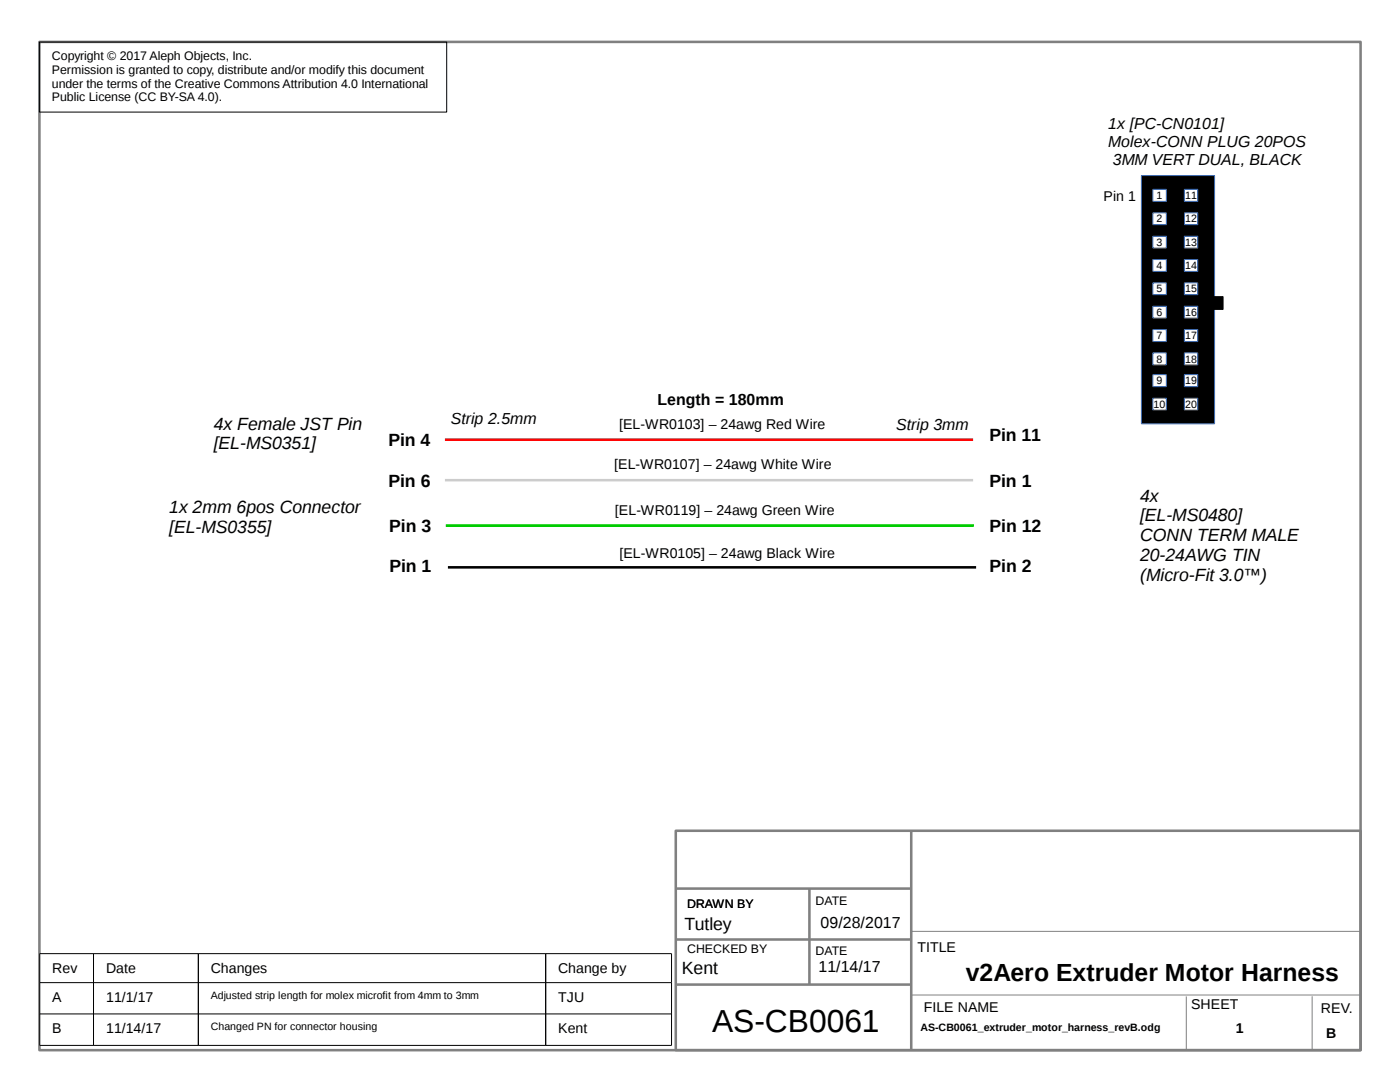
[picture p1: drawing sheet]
<svg xmlns="http://www.w3.org/2000/svg" width="279mm" height="216mm" viewBox="0 0 279 216" stroke-linecap="round" stroke-linejoin="round" font-family="sans-serif">
<defs><g id="words">
<text font-size="6.3" x="142.1" y="205.9">AS-CB0061</text>
<text font-size="4.9" x="192.8" y="195.7">v2Aero Extruder Motor Harness</text>
<g font-size="3.5">
<text x="42.7" y="85.8">4x Female JST Pin</text>
<text x="42.7" y="89.7">[EL-MS0351]</text>
<text x="77.5" y="89.1">Pin 4</text>
<text x="197.4" y="88.1">Pin 11</text>
<text x="77.5" y="97.1">Pin 6</text>
<text x="197.4" y="97.1">Pin 1</text>
<text x="227.5" y="100.1">4x</text>
<text x="33.8" y="102.4">1x 2mm 6pos Connector</text>
<text x="33.8" y="106.3">[EL-MS0355]</text>
<text x="77.7" y="106.1">Pin 3</text>
<text x="197.5" y="106.1">Pin 12</text>
<text x="227.5" y="104">[EL-MS0480]</text>
<text x="227.5" y="107.9">CONN TERM MALE</text>
<text x="227.5" y="111.9">20-24AWG TIN</text>
<text x="77.7" y="114.1">Pin 1</text>
<text x="197.5" y="114.1">Pin 2</text>
<text x="227.5" y="115.9">(Micro-Fit 3.0™)</text>
<text x="136.6" y="185.5">Tutley</text>
<text x="136.1" y="194.3">Kent</text>
</g>
<g font-size="3.2">
<text x="221.2" y="25.8">1x [PC-CN0101]</text>
<text x="221.2" y="29.4">Molex-CONN PLUG 20POS</text>
<text x="222.1" y="32.9">3MM VERT DUAL, BLACK</text>
<text x="131.2" y="80.8">Length = 180mm</text>
<text x="90" y="84.6">Strip 2.5mm</text>
<text x="178.9" y="85.8">Strip 3mm</text>
<text x="163.8" y="185.2">09/28/2017</text>
<text x="163.3" y="194">11/14/17</text>
</g>
<g font-size="2.8">
<text x="220.2" y="40.1">Pin 1</text>
<text x="123.5" y="85.6">[EL-WR0103] – 24awg Red Wire</text>
<text x="122.6" y="93.6">[EL-WR0107] – 24awg White Wire</text>
<text x="122.7" y="102.8">[EL-WR0119] – 24awg Green Wire</text>
<text x="123.6" y="111.3">[EL-WR0105] – 24awg Black Wire</text>
<text x="183.1" y="189.9">TITLE</text>
<text x="10.4" y="194.2">Rev</text>
<text x="21.2" y="194.2">Date</text>
<text x="42.1" y="194.2">Changes</text>
<text x="111.4" y="194.2">Change by</text>
<text x="10.4" y="200">A</text>
<text x="21.2" y="200">11/1/17</text>
<text x="111.4" y="200">TJU</text>
<text x="184.4" y="201.9">FILE NAME</text>
<text x="237.7" y="201.4">SHEET</text>
<text x="263.6" y="202.2">REV.</text>
<text x="10.4" y="206.2">B</text>
<text x="21.2" y="206.2">11/14/17</text>
<text x="111.4" y="206.2">Kent</text>
<text x="246.6" y="206.2">1</text>
<text x="264.7" y="207.2">B</text>
</g>
<g font-size="2.5">
<text x="10.4" y="12">Copyright © 2017 Aleph Objects, Inc.</text>
<text x="10.4" y="14.7">Permission is granted to copy, distribute and/or modify this document</text>
<text x="10.4" y="17.5">under the terms of the Creative Commons Attribution 4.0 International</text>
<text x="10.4" y="20.2">Public License (CC BY-SA 4.0).</text>
<text x="137.1" y="181.2">DRAWN BY</text>
<text x="162.8" y="180.6">DATE</text>
<text x="137.1" y="190.2">CHECKED BY</text>
<text x="162.8" y="190.6">DATE</text>
</g>
<g font-size="2.1">
<text x="230.8" y="39.7">1</text>
<text x="236.5" y="39.7">11</text>
<text x="230.8" y="44.4">2</text>
<text x="236.5" y="44.4">12</text>
<text x="230.8" y="49">3</text>
<text x="230.8" y="53.7">4</text>
<text x="236.5" y="49">13</text>
<text x="236.5" y="53.7">14</text>
<text x="230.8" y="58.3">5</text>
<text x="236.5" y="58.3">15</text>
<text x="230.8" y="63">6</text>
<text x="236.5" y="63">16</text>
<text x="230.8" y="67.7">7</text>
<text x="236.5" y="67.7">17</text>
<text x="230.8" y="72.4">8</text>
<text x="230.8" y="76.7">9</text>
<text x="236.5" y="72.4">18</text>
<text x="236.5" y="76.7">19</text>
<text x="230.2" y="81.4">10</text>
<text x="236.5" y="81.4">20</text>
<text x="42.1" y="199.3">Adjusted strip length for molex microfit from 4mm to 3mm</text>
<text x="42.1" y="205.5">Changed PN for connector housing</text>
<text x="183.7" y="205.7">AS-CB0061_extruder_motor_harness_revB.odg</text>
</g>
</g></defs>
<path d="M7.9 8.4h263.6v201.1h-263.6zM134.9 165.8h136.6v43.7h-136.6zM134.9 177.3h47M161.5 177.3v19.1M181.9 165.8v43.7M134.9 187.5h47M134.9 196.5h47" fill="none" stroke="#808080" stroke-width=".51"/>
<path d="M181.9 185.8h89.6M181.9 198.5h89.6M236.7 198.8v10.7M261.9 198.8v10.7" fill="none" stroke="#808080" stroke-width=".2"/>
<path d="M7.9 8.4h81.2v14h-81.2z" fill="none" stroke="#000" stroke-width=".2"/>
<path d="M227.8 35h14.6v49.6h-14.6z" fill-rule="evenodd" fill="#000"/>
<path d="M227.8 35h14.6v49.6h-14.6z" fill="none" stroke="#3465af" stroke-width=".2"/>
<path d="M230.1 37.8h2.7v2.4h-2.7z" fill-rule="evenodd" fill="#fff"/>
<path d="M230.1 37.8h2.7v2.4h-2.7z" fill="none" stroke="#3465af" stroke-width=".2"/>
<path d="M236.4 37.8h2.6v2.4h-2.6z" fill-rule="evenodd" fill="#fff"/>
<path d="M236.4 37.8h2.6v2.4h-2.6z" fill="none" stroke="#3465af" stroke-width=".2"/>
<path d="M230.1 42.5h2.7v2.3h-2.7z" fill-rule="evenodd" fill="#fff"/>
<path d="M230.1 42.5h2.7v2.3h-2.7z" fill="none" stroke="#3465af" stroke-width=".2"/>
<path d="M230.1 47.1h2.7v2.4h-2.7z" fill-rule="evenodd" fill="#fff"/>
<path d="M230.1 47.1h2.7v2.4h-2.7z" fill="none" stroke="#3465af" stroke-width=".2"/>
<path d="M236.4 47.1h2.6v2.4h-2.6z" fill-rule="evenodd" fill="#fff"/>
<path d="M236.4 47.1h2.6v2.4h-2.6z" fill="none" stroke="#3465af" stroke-width=".2"/>
<path d="M230.1 51.8h2.7v2.4h-2.7z" fill-rule="evenodd" fill="#fff"/>
<path d="M230.1 51.8h2.7v2.4h-2.7z" fill="none" stroke="#3465af" stroke-width=".2"/>
<path d="M236.4 51.8h2.6v2.4h-2.6z" fill-rule="evenodd" fill="#fff"/>
<path d="M236.4 51.8h2.6v2.4h-2.6z" fill="none" stroke="#3465af" stroke-width=".2"/>
<path d="M230.1 56.4h2.7v2.4h-2.7z" fill-rule="evenodd" fill="#fff"/>
<path d="M230.1 56.4h2.7v2.4h-2.7z" fill="none" stroke="#3465af" stroke-width=".2"/>
<path d="M236.4 56.4h2.6v2.4h-2.6z" fill-rule="evenodd" fill="#fff"/>
<path d="M236.4 56.4h2.6v2.4h-2.6z" fill="none" stroke="#3465af" stroke-width=".2"/>
<path d="M230.1 61.1h2.7v2.4h-2.7z" fill-rule="evenodd" fill="#fff"/>
<path d="M230.1 61.1h2.7v2.4h-2.7z" fill="none" stroke="#3465af" stroke-width=".2"/>
<path d="M236.4 61.1h2.6v2.4h-2.6z" fill-rule="evenodd" fill="#fff"/>
<path d="M236.4 61.1h2.6v2.4h-2.6z" fill="none" stroke="#3465af" stroke-width=".2"/>
<path d="M230.1 65.8h2.7v2.4h-2.7z" fill-rule="evenodd" fill="#fff"/>
<path d="M230.1 65.8h2.7v2.4h-2.7z" fill="none" stroke="#3465af" stroke-width=".2"/>
<path d="M236.4 65.8h2.6v2.4h-2.6z" fill-rule="evenodd" fill="#fff"/>
<path d="M236.4 65.8h2.6v2.4h-2.6z" fill="none" stroke="#3465af" stroke-width=".2"/>
<path d="M230.1 70.4h2.7v2.4h-2.7z" fill-rule="evenodd" fill="#fff"/>
<path d="M230.1 70.4h2.7v2.4h-2.7z" fill="none" stroke="#3465af" stroke-width=".2"/>
<path d="M236.4 70.4h2.6v2.4h-2.6z" fill-rule="evenodd" fill="#fff"/>
<path d="M236.4 70.4h2.6v2.4h-2.6z" fill="none" stroke="#3465af" stroke-width=".2"/>
<path d="M236.4 42.5h2.6v2.3h-2.6z" fill-rule="evenodd" fill="#fff"/>
<path d="M236.4 42.5h2.6v2.3h-2.6z" fill="none" stroke="#3465af" stroke-width=".2"/>
<path d="M230.1 74.8h2.7v2.4h-2.7z" fill-rule="evenodd" fill="#fff"/>
<path d="M230.1 74.8h2.7v2.4h-2.7z" fill="none" stroke="#3465af" stroke-width=".2"/>
<path d="M236.4 74.8h2.6v2.4h-2.6z" fill-rule="evenodd" fill="#fff"/>
<path d="M236.4 74.8h2.6v2.4h-2.6z" fill="none" stroke="#3465af" stroke-width=".2"/>
<path d="M230.1 79.4h2.7v2.4h-2.7z" fill-rule="evenodd" fill="#fff"/>
<path d="M230.1 79.4h2.7v2.4h-2.7z" fill="none" stroke="#3465af" stroke-width=".2"/>
<path d="M236.4 79.4h2.6v2.4h-2.6z" fill-rule="evenodd" fill="#fff"/>
<path d="M236.4 79.4h2.6v2.4h-2.6z" fill="none" stroke="#3465af" stroke-width=".2"/>
<path d="M88.8 87.7h105.4" fill="none" stroke="#f00" stroke-width=".51"/>
<path d="M89.4 113.2h105.4" fill="none" stroke="#000" stroke-width=".51"/>
<path d="M88.8 95.8h105.4" fill="none" stroke="#ccc" stroke-width=".51"/>
<path d="M89 104.9h105.4" fill="none" stroke="#0c0" stroke-width=".51"/>
<path d="M241.5 59.2h2.6v2.5h-2.6z" fill-rule="evenodd" fill="#000"/>
<path d="M241.5 59.2h2.6v2.5h-2.6z" fill="none" stroke="#000" stroke-width=".2"/>
<g fill="#fff">
<path d="M7.9 190.3h10.8v5.8h-10.8z" fill-rule="evenodd"/>
<path d="M18.7 190.3h20.9v5.8h-20.9z" fill-rule="evenodd"/>
<path d="M39.6 190.3h69.3v5.8h-69.3z" fill-rule="evenodd"/>
<path d="M108.9 190.3h25.1v5.8h-25.1z" fill-rule="evenodd"/>
<path d="M7.9 196.1h10.8v6.2h-10.8z" fill-rule="evenodd"/>
<path d="M18.7 196.1h20.9v6.2h-20.9z" fill-rule="evenodd"/>
<path d="M39.6 196.1h69.3v6.2h-69.3z" fill-rule="evenodd"/>
<path d="M108.9 196.1h25.1v6.2h-25.1z" fill-rule="evenodd"/>
<path d="M7.9 202.3h10.8v6.3h-10.8z" fill-rule="evenodd"/>
<path d="M18.7 202.3h20.9v6.3h-20.9z" fill-rule="evenodd"/>
<path d="M39.6 202.3h69.3v6.3h-69.3z" fill-rule="evenodd"/>
<path d="M108.9 202.3h25.1v6.3h-25.1z" fill-rule="evenodd"/>
</g>
<path d="M7.9 190.3h126.1v18.3h-126.1zM7.9 196.1h126.1M18.7 190.3v18.3M39.6 190.3v18.3M108.9 190.3v18.3M7.9 202.3h126.1" fill="none" stroke="#000" stroke-width=".2"/>
<use href="#words"/>
</svg>
